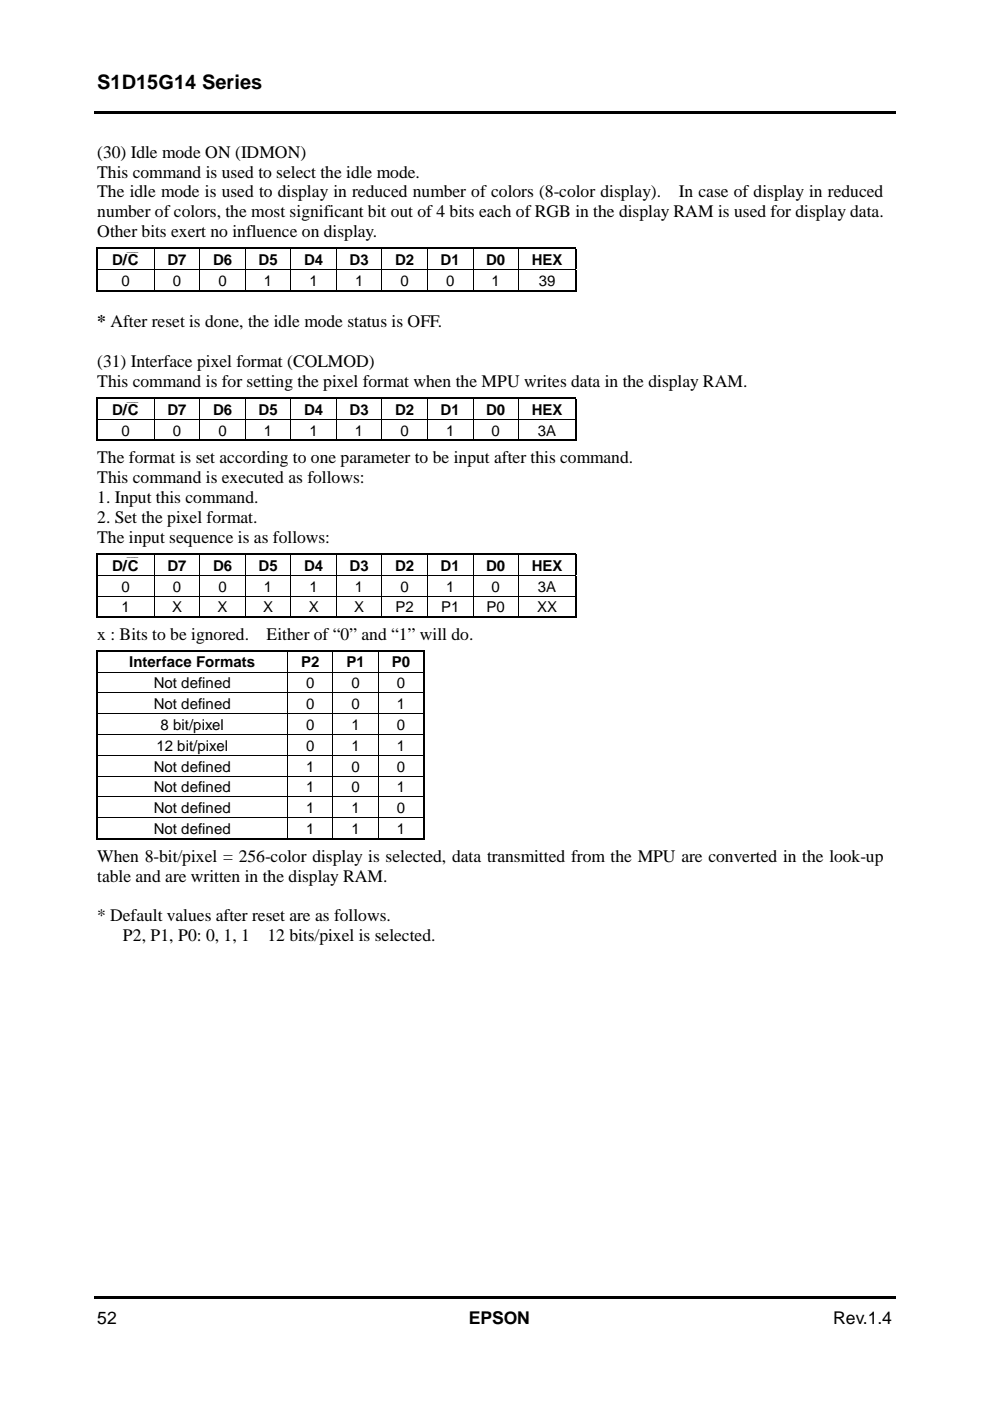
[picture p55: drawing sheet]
<svg xmlns="http://www.w3.org/2000/svg" width="210mm" height="297mm" viewBox="0 0 210 297" stroke-linecap="round" stroke-linejoin="round" font-family="sans-serif">
<defs><g id="words">
<text font-size="4.2" x="20.6" y="19">S1D15G14 Series</text>
<g font-size="3.7">
<text x="20.6" y="33.4">(30) Idle mode ON (IDMON)</text>
<text x="20.6" y="37.6">This command is used to select the idle mode.</text>
<text x="20.6" y="41.9">The idle mode is used to display in reduced number of colors (8-color display).</text>
<text x="143.9" y="41.9">In case of display in reduced</text>
<text x="20.6" y="46.1">number of colors, the most significant bit out of 4 bits each of RGB in the display RAM is used for display data.</text>
<text x="20.6" y="50.3">Other bits exert no influence on display.</text>
<text x="20.6" y="69.4">* After reset is done, the idle mode status is OFF.</text>
<text x="20.6" y="77.9">(31) Interface pixel format (COLMOD)</text>
<text x="20.6" y="82.1">This command is for setting the pixel format when the MPU writes data in the display RAM.</text>
<text x="20.6" y="98.2">The format is set according to one parameter to be input after this command.</text>
<text x="20.6" y="102.4">This command is executed as follows:</text>
<text x="20.6" y="106.7">1. Input this command.</text>
<text x="20.6" y="110.9">2. Set the pixel format.</text>
<text x="20.6" y="115.1">The input sequence is as follows:</text>
<text x="20.6" y="135.7">x : Bits to be ignored.</text>
<text x="56.5" y="135.7">Either of “0” and “1” will do.</text>
<text x="20.6" y="182.7">When 8-bit/pixel = 256-color display is selected, data transmitted from the MPU are converted in the look-up</text>
<text x="20.6" y="186.9">table and are written in the display RAM.</text>
<text x="20.6" y="195.4">* Default values after reset are as follows.</text>
<text x="26.1" y="199.6">P2, P1, P0: 0, 1, 1</text>
<text x="56.7" y="199.6">12 bits/pixel is selected.</text>
<text x="20.6" y="280.7">52</text>
<text x="99.4" y="280.7">EPSON</text>
<text x="176.7" y="280.7">Rev.1.4</text>
</g>
<g font-size="3.2">
<text x="23.7" y="56.2">D/C</text>
<text x="35.5" y="56.2">D7</text>
<text x="45.2" y="56.2">D6</text>
<text x="54.8" y="56.2">D5</text>
<text x="64.5" y="56.2">D4</text>
<text x="74.1" y="56.2">D3</text>
<text x="83.8" y="56.2">D2</text>
<text x="93.4" y="56.2">D1</text>
<text x="103.1" y="56.2">D0</text>
<text x="112.7" y="56.2">HEX</text>
<text x="25.8" y="60.6">0</text>
<text x="36.7" y="60.6">0</text>
<text x="46.3" y="60.6">0</text>
<text x="56" y="60.6">1</text>
<text x="65.6" y="60.6">1</text>
<text x="75.3" y="60.6">1</text>
<text x="84.9" y="60.6">0</text>
<text x="94.6" y="60.6">0</text>
<text x="104.2" y="60.6">1</text>
<text x="114.2" y="60.6">39</text>
<text x="23.7" y="88">D/C</text>
<text x="35.5" y="88">D7</text>
<text x="45.2" y="88">D6</text>
<text x="54.8" y="88">D5</text>
<text x="64.5" y="88">D4</text>
<text x="74.1" y="88">D3</text>
<text x="83.8" y="88">D2</text>
<text x="93.4" y="88">D1</text>
<text x="103.1" y="88">D0</text>
<text x="112.7" y="88">HEX</text>
<text x="25.8" y="92.4">0</text>
<text x="36.7" y="92.4">0</text>
<text x="46.3" y="92.4">0</text>
<text x="56" y="92.4">1</text>
<text x="65.6" y="92.4">1</text>
<text x="75.3" y="92.4">1</text>
<text x="84.9" y="92.4">0</text>
<text x="94.6" y="92.4">1</text>
<text x="104.2" y="92.4">0</text>
<text x="114" y="92.4">3A</text>
<text x="23.7" y="121">D/C</text>
<text x="25.8" y="125.4">0</text>
<text x="35.5" y="121">D7</text>
<text x="36.7" y="125.4">0</text>
<text x="45.2" y="121">D6</text>
<text x="46.3" y="125.4">0</text>
<text x="54.8" y="121">D5</text>
<text x="56" y="125.4">1</text>
<text x="64.5" y="121">D4</text>
<text x="65.6" y="125.4">1</text>
<text x="74.1" y="121">D3</text>
<text x="75.3" y="125.4">1</text>
<text x="83.8" y="121">D2</text>
<text x="84.9" y="125.4">0</text>
<text x="93.4" y="121">D1</text>
<text x="94.6" y="125.4">1</text>
<text x="103.1" y="121">D0</text>
<text x="104.2" y="125.4">0</text>
<text x="112.7" y="121">HEX</text>
<text x="114" y="125.4">3A</text>
<text x="25.8" y="129.8">1</text>
<text x="36.5" y="129.8">X</text>
<text x="46.1" y="129.8">X</text>
<text x="55.8" y="129.8">X</text>
<text x="65.4" y="129.8">X</text>
<text x="75.1" y="129.8">X</text>
<text x="83.9" y="129.8">P2</text>
<text x="93.5" y="129.8">P1</text>
<text x="103.2" y="129.8">P0</text>
<text x="113.9" y="129.8">XX</text>
<text x="27.4" y="141.5">Interface Formats</text>
<text x="63.8" y="141.5">P2</text>
<text x="73.4" y="141.5">P1</text>
<text x="83.1" y="141.5">P0</text>
<text x="32.6" y="146">Not defined</text>
<text x="64.9" y="146">0</text>
<text x="74.5" y="146">0</text>
<text x="84.2" y="146">0</text>
<text x="32.6" y="150.4">Not defined</text>
<text x="34" y="154.8">8 bit/pixel</text>
<text x="64.9" y="150.4">0</text>
<text x="64.9" y="154.8">0</text>
<text x="74.5" y="150.4">0</text>
<text x="74.5" y="154.8">1</text>
<text x="84.2" y="150.4">1</text>
<text x="84.2" y="154.8">0</text>
<text x="33.1" y="159.2">12 bit/pixel</text>
<text x="64.9" y="159.2">0</text>
<text x="74.5" y="159.2">1</text>
<text x="84.2" y="159.2">1</text>
<text x="32.6" y="163.6">Not defined</text>
<text x="64.9" y="163.6">1</text>
<text x="74.5" y="163.6">0</text>
<text x="84.2" y="163.6">0</text>
<text x="32.6" y="168">Not defined</text>
<text x="32.6" y="172.4">Not defined</text>
<text x="64.9" y="168">1</text>
<text x="64.9" y="172.4">1</text>
<text x="74.5" y="168">0</text>
<text x="74.5" y="172.4">1</text>
<text x="84.2" y="168">1</text>
<text x="84.2" y="172.4">0</text>
<text x="32.6" y="176.8">Not defined</text>
<text x="64.9" y="176.8">1</text>
<text x="74.5" y="176.8">1</text>
<text x="84.2" y="176.8">1</text>
</g>
<g font-size="1.6">
<text x="26.9" y="53.4">___</text>
<text x="26.9" y="85.2">___</text>
<text x="26.9" y="118.2">___</text>
</g>
</g></defs>
<path d="M20.1 23.5h169.8v.5h-169.8zM20.1 274.7h169.8v.6h-169.8z" fill="#000"/>
<g fill="none" stroke="#000" stroke-width=".34">
<path d="M20.4 52.6h101.8M20.6 52.8v4.2M20.6 57.2v4.6M122 52.8v4.2M122 57.2v4.6M20.8 61.6h101.1M20.4 84.4h101.8M20.6 84.6v4.2M20.6 89v4.6M20.8 93.4h101.1M122 84.6v4.2M122 89v4.6"/>
<path d="M20.4 117.4h101.8M20.6 117.6v4.3M122 117.6v4.3M20.4 138h69.6M20.6 122v4.3M20.6 126.4v4.6M20.6 138.1v4.3M20.8 130.9h101.1M89.9 138.1v4.3M122 122v4.3M122 126.4v4.6M20.6 142.6v4.2"/>
<path d="M20.6 147v4.2M20.6 151.4v4.2M20.6 155.8v4.2M89.9 142.6v4.2M89.9 147v4.2M89.9 151.4v4.2M89.9 155.8v4.2M20.6 160.2v4.3M20.6 164.6v4.3M20.6 169v4.3M20.6 173.4v4.6M20.8 177.8h68.9"/>
<path d="M89.9 160.2v4.3M89.9 164.6v4.3M89.9 169v4.3M89.9 173.4v4.6"/>
</g>
<g fill="none" stroke="#000" stroke-width=".21">
<path d="M20.4 57.1h101.8M32.7 52.8v4.2M32.7 57.2v4.3M42.4 52.8v4.2M42.4 57.2v4.3M52 52.8v4.2M52 57.2v4.3M61.7 52.8v4.2M61.7 57.2v4.3M71.3 52.8v4.2M71.3 57.2v4.3M81 52.8v4.2"/>
<path d="M81 57.2v4.3M90.6 52.8v4.2M90.6 57.2v4.3M100.3 52.8v4.2M100.3 57.2v4.3M109.9 52.8v4.2M109.9 57.2v4.3M20.4 88.9h101.8M32.7 84.6v4.2M32.7 89v4.2M42.4 84.6v4.2M42.4 89v4.2"/>
<path d="M52 84.6v4.2M52 89v4.2M61.7 84.6v4.2M61.7 89v4.2M71.3 84.6v4.2M71.3 89v4.2M81 84.6v4.2M81 89v4.2M90.6 84.6v4.2M90.6 89v4.2M100.3 84.6v4.2M100.3 89v4.2"/>
<path d="M109.9 84.6v4.2M109.9 89v4.2M32.7 117.6v4.3M42.4 117.6v4.3M52 117.6v4.3M61.7 117.6v4.3M71.3 117.6v4.3M81 117.6v4.3M90.6 117.6v4.3M100.3 117.6v4.3M109.9 117.6v4.3M20.4 122h101.8"/>
<path d="M20.4 126.4h101.8M32.7 122v4.3M32.7 126.4v4.3M42.4 122v4.3M42.4 126.4v4.3M52 122v4.3M52 126.4v4.3M61 138.1v4.3M61.7 122v4.3M61.7 126.4v4.3M70.6 138.1v4.3M71.3 122v4.3"/>
<path d="M71.3 126.4v4.3M80.2 138.1v4.3M81 122v4.3M81 126.4v4.3M90.6 122v4.3M90.6 126.4v4.3M100.3 122v4.3M100.3 126.4v4.3M109.9 122v4.3M109.9 126.4v4.3M20.4 142.5h69.6M20.4 146.9h69.6"/>
<path d="M20.4 151.3h69.6M20.4 155.7h69.6M61 142.6v4.2M61 147v4.2M61 151.4v4.2M61 155.8v4.2M70.6 142.6v4.2M70.6 147v4.2M70.6 151.4v4.2M70.6 155.8v4.2M80.2 142.6v4.2M80.2 147v4.2"/>
<path d="M80.2 151.4v4.2M80.2 155.8v4.2M20.4 160.1h69.6M20.4 164.5h69.6M20.4 169h69.6M20.4 173.4h69.6M61 160.2v4.3M61 164.6v4.3M61 169v4.3M61 173.4v4.3M70.6 160.2v4.3M70.6 164.6v4.3"/>
<path d="M70.6 169v4.3M70.6 173.4v4.3M80.2 160.2v4.3M80.2 164.6v4.3M80.2 169v4.3M80.2 173.4v4.3"/>
</g>
<use href="#words"/>
</svg>
